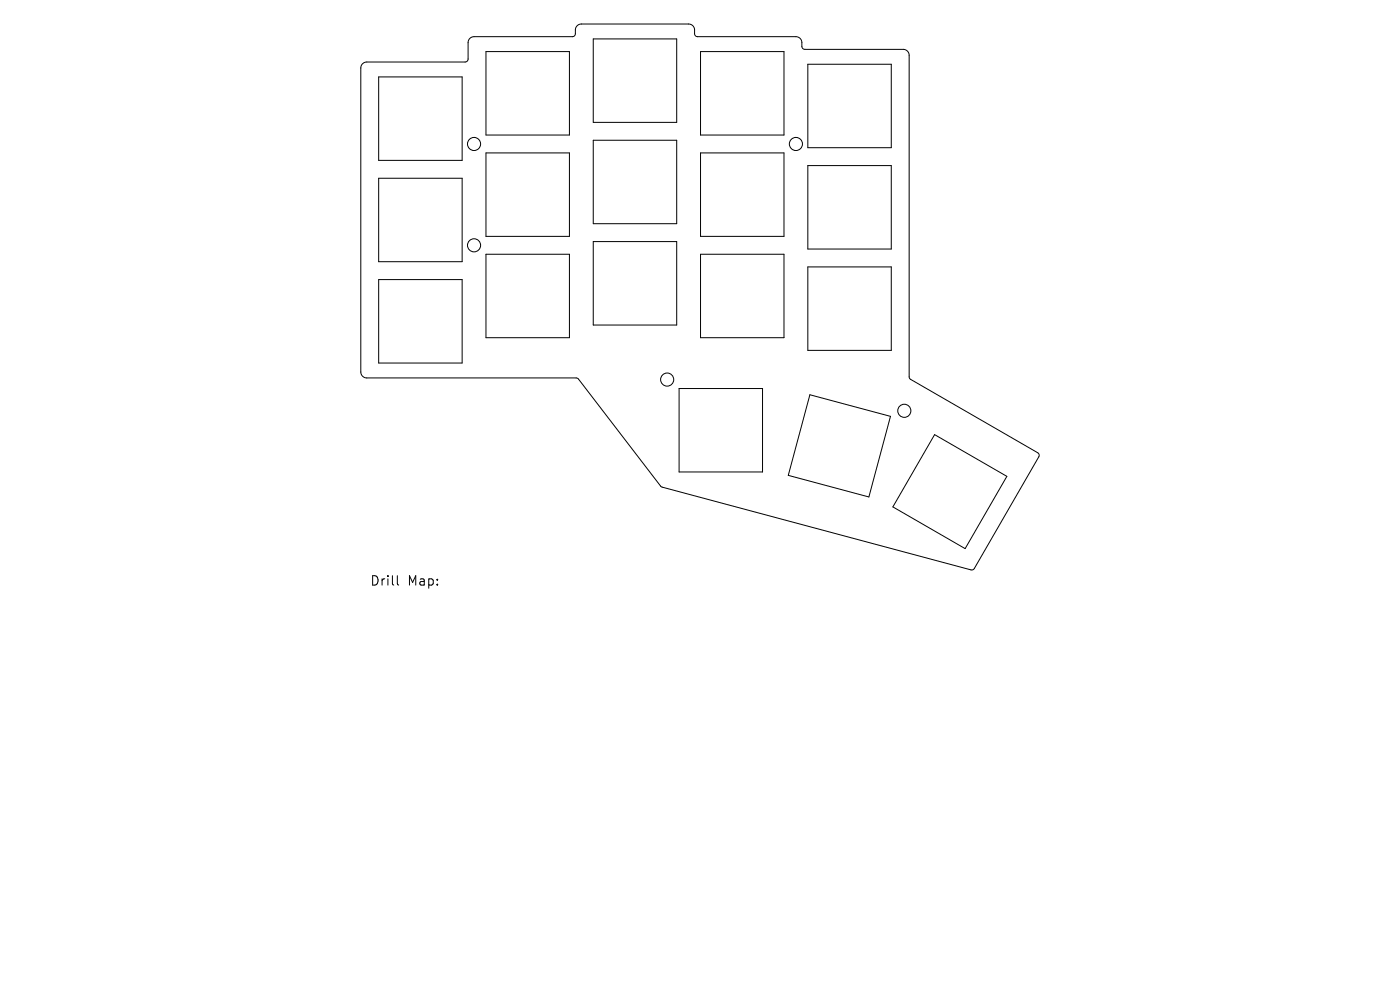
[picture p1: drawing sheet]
<svg xmlns="http://www.w3.org/2000/svg" width="297mm" height="210mm" viewBox="0 0 297 210" stroke-linecap="round" stroke-linejoin="round" font-family="sans-serif">
<defs><g id="words">
<g font-size="2.8">
<text x="78.4" y="124.5">Drill</text>
<text x="86.5" y="124.5">Map:</text>
</g>
</g></defs>
<g fill="none" stroke="#000" stroke-width=".21">
<path d="M76.9 13.5l.9-.3 21-.1 .3-.1 .2-.4v-3.6a1.26 1.26 0 0 1 1.3-1.2h20.9l.5-.4 .1-1a1.26 1.26 0 0 1 1.2-1.3h22.8a1.26 1.26 0 0 1 1.3 1.3v1l.5 .4h20.9a1.26 1.26 0 0 1 1.3 1.2l.1 1.1 .5 .4h20.9a1.26 1.26 0 0 1 1.3 1.2v68.4l.3 .4 26.9 15.5 .4 .5-.1 .4-13.9 23.9-.5 .1-65.6-17.6-17.7-22.9-.3-.2h-44.6a1.26 1.26 0 0 1-1.3-1.3v-64.5zM80.3 16.3h17.7v17.7h-17.7zM103.1 10.9h17.7v17.7h-17.7zM125.9 8.3h17.7v17.7h-17.7zM148.6 10.9h17.7v17.7h-17.7zM171.4 13.6h17.7v17.7h-17.7zM80.3 37.8h17.7v17.7h-17.7zM103.1 32.4h17.7v17.7h-17.7zM125.9 29.8h17.7v17.7h-17.7zM148.6 32.4h17.7v17.7h-17.7zM171.4 35.1h17.7v17.7h-17.7zM80.3 59.3h17.7v17.7h-17.7z"/>
<path d="M103.1 53.9h17.7v17.7h-17.7zM125.9 51.2h17.7v17.7h-17.7zM148.6 53.9h17.7v17.7h-17.7zM171.4 56.6h17.7v17.7h-17.7zM144.1 82.4h17.7v17.7h-17.7zM171.8 83.7l17.1 4.6-4.6 17.1-17.1-4.6zM198.3 92.2l15.3 8.8-8.9 15.4-15.3-8.9zM84.3 122.1v1.7l.3 .3"/>
<circle cx="100.6" cy="30.5" r="1.39"/>
<circle cx="168.8" cy="30.5" r="1.39"/>
<circle cx="100.6" cy="52" r="1.39"/>
<circle cx="141.5" cy="80.5" r="1.39"/>
<circle cx="191.8" cy="87.1" r="1.39"/>
</g>
<use href="#words"/>
</svg>
